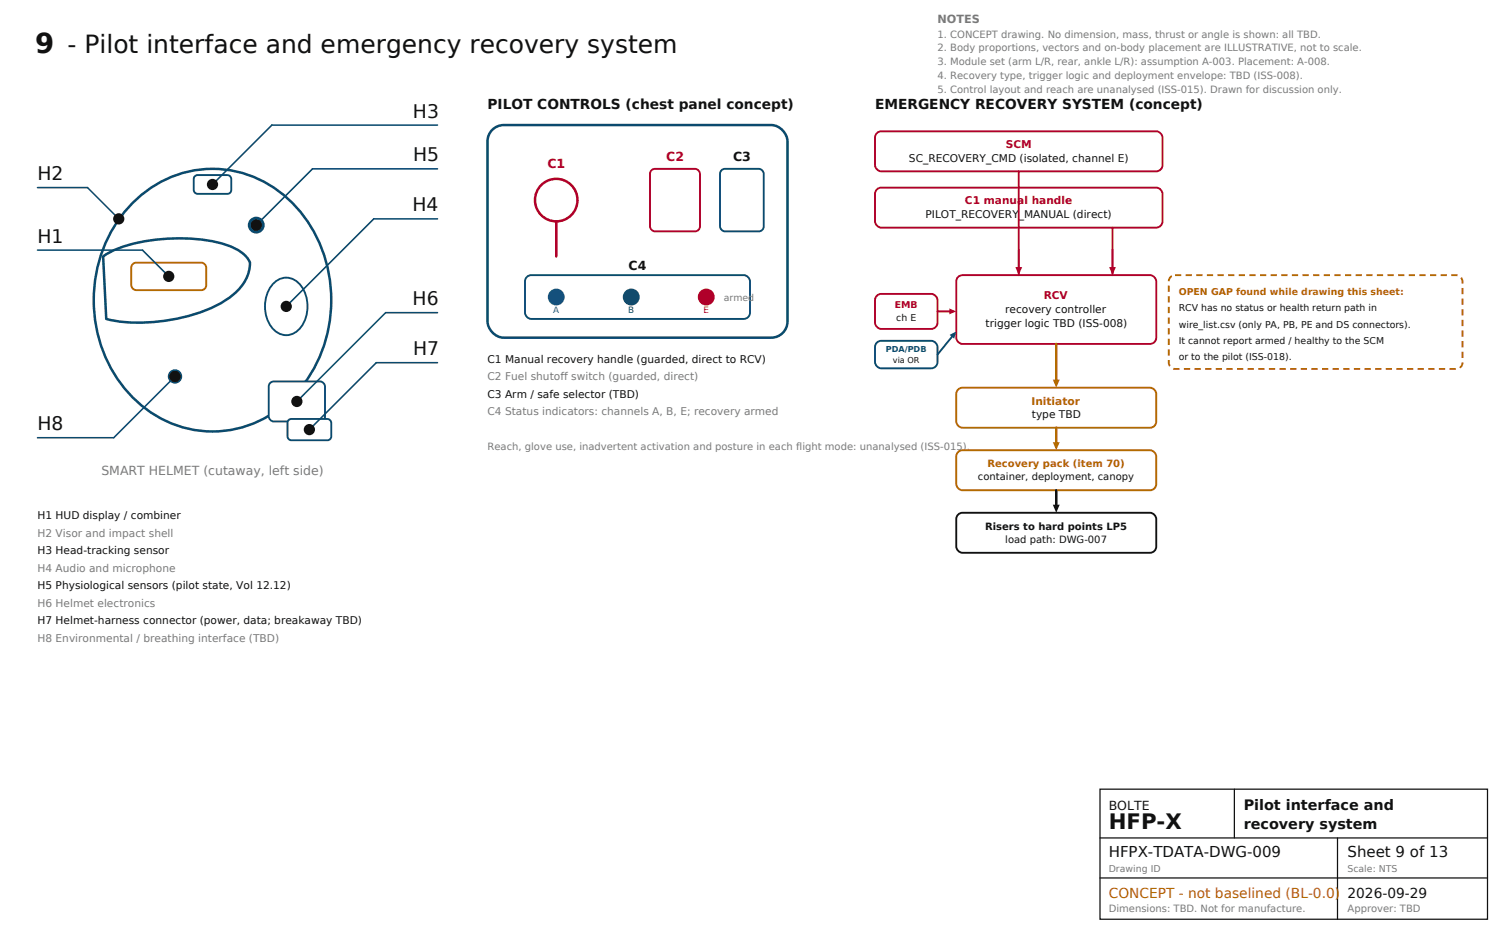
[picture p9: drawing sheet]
<svg xmlns="http://www.w3.org/2000/svg" width="635mm" height="397mm" viewBox="0 0 635 397" stroke-linecap="round" stroke-linejoin="round" font-family="sans-serif">
<defs><g id="words">
<text font-size="11.6" fill="#111" x="14.8" y="22.2">9 - Pilot interface and emergency recovery system</text>
<text font-size="9" fill="#111" x="469.4" y="350.8">HFP-X</text>
<g font-size="7.9" fill="#111">
<text x="174.8" y="49.7">H3</text>
<text x="174.9" y="68.3">H5</text>
<text x="15.9" y="76.2">H2</text>
<text x="174.6" y="89.4">H4</text>
<text x="15.9" y="102.7">H1</text>
<text x="174.7" y="129.1">H6</text>
<text x="174.9" y="150.3">H7</text>
<text x="15.9" y="182">H8</text>
</g>
<g font-size="6.3" fill="#111">
<text x="469.4" y="362.5">HFPX-TDATA-DWG-009</text>
<text x="570.4" y="362.5">Sheet 9 of 13</text>
</g>
<g font-size="6.1" fill="#111">
<text x="526.5" y="342.9">Pilot interface and</text>
<text x="526.5" y="350.8">recovery system</text>
</g>
<g font-size="5.8" fill="#111">
<text x="206.4" y="46.3">PILOT CONTROLS (chest panel concept)</text>
<text x="370.4" y="46.3">EMERGENCY RECOVERY SYSTEM (concept)</text>
<text x="570.4" y="379.9">2026-09-29</text>
</g>
<text font-size="5.8" fill="#b36b00" x="469.4" y="379.9">CONCEPT - not baselined (BL-0.0)</text>
<g font-size="5.3" fill="#b0002a">
<text x="231.7" y="70.9">C1</text>
<text x="282.1" y="68.3">C2</text>
</g>
<g font-size="5.3" fill="#111">
<text x="310.4" y="68.3">C3</text>
<text x="266.1" y="114.3">C4</text>
<text x="469.4" y="342.9">BOLTE</text>
</g>
<text font-size="5.3" fill="#7a7a7a" x="42.9" y="201.1">SMART HELMET (cutaway, left side)</text>
<text font-size="4.8" fill="#7a7a7a" x="396.9" y="9.5">NOTES</text>
<g font-size="4.5" fill="#b0002a">
<text x="425.8" y="62.7">SCM</text>
<text x="408.5" y="86.5">C1 manual handle</text>
<text x="441.8" y="126.7">RCV</text>
</g>
<g font-size="4.5" fill="#111">
<text x="384.8" y="68.5">SC_RECOVERY_CMD (isolated, channel E)</text>
<text x="391.8" y="92.3">PILOT_RECOVERY_MANUAL (direct)</text>
<text x="425.6" y="132.5">recovery controller</text>
<text x="417.2" y="138.4">trigger logic TBD (ISS-008)</text>
<text x="206.4" y="153.5">C1 Manual recovery handle (guarded, direct to RCV)</text>
<text x="206.4" y="168.3">C3 Arm / safe selector (TBD)</text>
<text x="436.8" y="177">type TBD</text>
<text x="15.9" y="219.6">H1 HUD display / combiner</text>
<text x="15.9" y="234.4">H3 Head-tracking sensor</text>
<text x="15.9" y="249.2">H5 Physiological sensors (pilot state, Vol 12.12)</text>
<text x="15.9" y="264.1">H7 Helmet-harness connector (power, data; breakaway TBD)</text>
</g>
<g font-size="4.5" fill="#7a7a7a">
<text x="206.4" y="160.9">C2 Fuel shutoff switch (guarded, direct)</text>
<text x="206.4" y="175.7">C4 Status indicators: channels A, B, E; recovery armed</text>
<text x="15.9" y="227">H2 Visor and impact shell</text>
<text x="15.9" y="241.8">H4 Audio and microphone</text>
<text x="15.9" y="256.6">H6 Helmet electronics</text>
<text x="15.9" y="271.5">H8 Environmental / breathing interface (TBD)</text>
</g>
<text font-size="4.5" fill="#b36b00" x="436.6" y="171.2">Initiator</text>
<g font-size="4.2" fill="#7a7a7a">
<text x="396.9" y="15.9">1. CONCEPT drawing. No dimension, mass, thrust or angle is shown: all TBD.</text>
<text x="396.9" y="21.7">2. Body proportions, vectors and on-body placement are ILLUSTRATIVE, not to scale.</text>
<text x="396.9" y="27.5">3. Module set (arm L/R, rear, ankle L/R): assumption A-003. Placement: A-008.</text>
<text x="396.9" y="33.3">4. Recovery type, trigger logic and deployment envelope: TBD (ISS-008).</text>
<text x="396.9" y="39.2">5. Control layout and reach are unanalysed (ISS-015). Drawn for discussion only.</text>
<text x="206.4" y="190.5">Reach, glove use, inadvertent activation and posture in each flight mode: unanalysed (ISS-015).</text>
<text x="469.4" y="385.8">Dimensions: TBD. Not for manufacture.</text>
<text x="570.4" y="385.8">Approver: TBD</text>
</g>
<text font-size="4.2" fill="#b36b00" x="418" y="197.7">Recovery pack (item 70)</text>
<g font-size="4.2" fill="#111">
<text x="414" y="203.2">container, deployment, canopy</text>
<text x="417" y="224.1">Risers to hard points LP5</text>
<text x="425.6" y="229.7">load path: DWG-007</text>
</g>
<text font-size="4" fill="#b36b00" x="499" y="124.9">OPEN GAP found while drawing this sheet:</text>
<g font-size="4" fill="#7a7a7a">
<text x="306.4" y="127.3">armed</text>
<text x="469.4" y="368.8">Drawing ID</text>
<text x="570.4" y="368.8">Scale: NTS</text>
</g>
<text font-size="4" fill="#b0002a" x="378.8" y="130.5">EMB</text>
<g font-size="4" fill="#111">
<text x="499" y="131.8">RCV has no status or health return path in</text>
<text x="379.4" y="135.8">ch E</text>
<text x="499" y="138.6">wire_list.csv (only PA, PB, PE and DS connectors).</text>
<text x="499" y="145.5">It cannot report armed / healthy to the SCM</text>
<text x="499" y="152.4">or to the pilot (ISS-018).</text>
</g>
<text font-size="3.7" fill="#1b4fb0" x="234.2" y="132.3">A</text>
<text font-size="3.7" fill="#00733a" x="265.9" y="132.3">B</text>
<text font-size="3.7" fill="#b0002a" x="297.7" y="132.3">E</text>
<text font-size="3.4" fill="#0a4a6e" x="375" y="148.8">PDA/PDB</text>
<text font-size="3.4" fill="#111" x="378" y="153.6">via OR</text>
</g></defs>
<path d="M56.8 85.3a47 47 0 0 1 70.9 5 59.5 59.5 0 0 1-7 80.7 46.9 46.9 0 0 1-68.5-7.3 59.7 59.7 0 0 1 4.6-78.4z" fill="#fff" stroke="#0a4a6e" stroke-width="1.1" stroke-linecap="butt"/>
<path d="M43.7 108.5a50.9 50.9 0 0 1 24.6-7.3 66.7 66.7 0 0 1 30 3.4 13.9 13.9 0 0 1 7.5 6.5 18.4 18.4 0 0 1-9.1 15.2 71.3 71.3 0 0 1-37.6 10.2h-3.2a46.8 46.8 0 0 1-10.9-1.6z" fill="#fff" stroke="#0a4a6e" stroke-width="1.1"/>
<path d="M56.2 111.7l1.5-.6 28.1 .1 .9 .6 .6 1.4-.1 8-.9 1.3-1.1 .3-28.1-.1-.9-.6-.6-1.5v-7.4z" fill="#fff" stroke="#b36b00" stroke-width=".79" stroke-linecap="butt"/>
<g fill="#fff" stroke="#0a4a6e" stroke-width=".79" stroke-linecap="butt">
<path d="M82.3 74.7l1.3-.6 13.2 .1 .8 .6 .3 .9-.1 5.2-.6 .8-.9 .3-13.2-.1-.8-.6-.3-.9v-4.7z"/>
<path d="M116 119.7a7.4 7.4 0 0 1 11.9 1.9 14.8 14.8 0 0 1-2.5 18.8 7.7 7.7 0 0 1-11.6-3.8 15.1 15.1 0 0 1 2.2-16.9z"/>
</g>
<circle cx="74.1" cy="159.3" r="2.65" fill="#0a4a6e" stroke="#0a4a6e" stroke-width=".79" stroke-linecap="butt"/>
<g fill="#fff" stroke="#0a4a6e" stroke-width=".79" stroke-linecap="butt">
<path d="M114.4 162l1.5-.6h19.6l1 .3 .8 .8 .3 1v12.7l-.3 1.1-.8 .7-1 .3h-19.6l-1.1-.3-.7-.8-.3-1v-12.7z"/>
<path d="M122 177.9l1.3-.6 15.8 .1 .8 .6 .3 .9-.1 6.3-.5 .8-1 .3-15.8-.1-.8-.7-.3-.8v-5.8z"/>
</g>
<circle cx="108.5" cy="95.3" r="3.2" fill="#0a4a6e" stroke="#0a4a6e" stroke-width=".79" stroke-linecap="butt"/>
<path d="M60.3 105.8l11.1 11.1z" fill="#000" stroke="#0a4a6e" stroke-width=".66"/>
<path d="M15.9 105.8h44.4" fill="none" stroke="#0a4a6e" stroke-width=".66"/>
<circle cx="71.4" cy="116.9" r="2.38" fill="#111"/>
<path d="M37 79.4l13.3 13.2z" fill="#000" stroke="#0a4a6e" stroke-width=".66"/>
<path d="M15.9 79.4h21.1" fill="none" stroke="#0a4a6e" stroke-width=".66"/>
<circle cx="50.3" cy="92.6" r="2.38" fill="#111"/>
<path d="M90 78.1l25.1-25.2z" fill="#000" stroke="#0a4a6e" stroke-width=".66"/>
<path d="M115.1 52.9h70.1" fill="none" stroke="#0a4a6e" stroke-width=".66"/>
<circle cx="90" cy="78.1" r="2.38" fill="#111"/>
<path d="M121.2 129.6l37-37z" fill="#000" stroke="#0a4a6e" stroke-width=".66"/>
<path d="M158.2 92.6h27" fill="none" stroke="#0a4a6e" stroke-width=".66"/>
<circle cx="121.2" cy="129.6" r="2.38" fill="#111"/>
<path d="M108.5 95.2l23.8-23.8z" fill="#000" stroke="#0a4a6e" stroke-width=".66"/>
<path d="M132.3 71.4h52.9" fill="none" stroke="#0a4a6e" stroke-width=".66"/>
<circle cx="108.5" cy="95.3" r="2.38" fill="#111"/>
<path d="M125.7 169.9l37.5-37.6z" fill="#000" stroke="#0a4a6e" stroke-width=".66"/>
<path d="M163.2 132.3h22" fill="none" stroke="#0a4a6e" stroke-width=".66"/>
<circle cx="125.7" cy="169.9" r="2.38" fill="#111"/>
<path d="M131 181.8l28.3-28.3z" fill="#000" stroke="#0a4a6e" stroke-width=".66"/>
<path d="M159.3 153.5h25.9" fill="none" stroke="#0a4a6e" stroke-width=".66"/>
<circle cx="131" cy="181.8" r="2.38" fill="#111"/>
<path d="M74.1 159.3l-25.9 25.9z" fill="#000" stroke="#0a4a6e" stroke-width=".66"/>
<path d="M15.9 185.2h32.3" fill="none" stroke="#0a4a6e" stroke-width=".66"/>
<circle cx="74.1" cy="159.3" r="2.38" fill="#111"/>
<path d="M208.7 54.6l2.6-1.4 2-.3h113.2a7.4 7.4 0 0 1 6.9 6.9v76.2a6.9 6.9 0 0 1-6.9 6.9h-113.2a7.4 7.4 0 0 1-6.9-6.9v-76.2l.6-2.9z" fill="#fff" stroke="#0a4a6e" stroke-width="1.1" stroke-linecap="butt"/>
<circle cx="235.5" cy="84.7" r="9" fill="#fff" stroke="#b0002a" stroke-width="1.1" stroke-linecap="butt"/>
<path d="M235.5 93.7v14.8" fill="none" stroke="#b0002a" stroke-width="1.1"/>
<path d="M275.8 72.1l1.5-.7h16.9l1.5 .7 .6 1.5v22.2l-.6 1.5-1.5 .6h-16.9l-1.5-.7-.6-1.4v-22.2z" fill="#fff" stroke="#b0002a" stroke-width=".79" stroke-linecap="butt"/>
<g fill="#fff" stroke="#0a4a6e" stroke-width=".79" stroke-linecap="butt">
<path d="M305.4 72.1l1.5-.7h14.3l1.1 .4 .7 .8 .3 1v22.2l-.3 1-.7 .8-1.1 .3h-14.3l-1.1-.3-.7-.9-.3-.9v-22.2z"/>
<path d="M222.8 117.4l.9-.7 1.2-.3 90.6 .1 1.4 1 .6 1.6-.1 13.8-.9 1.5-1.6 .5h-90.6l-1.5-1.1-.6-1.5v-13.2z"/>
</g>
<circle cx="235.5" cy="125.7" r="3.2" fill="#1b4fb0" stroke="#1b4fb0" stroke-width=".79" stroke-linecap="butt"/>
<circle cx="267.2" cy="125.7" r="3.2" fill="#00733a" stroke="#00733a" stroke-width=".79" stroke-linecap="butt"/>
<circle cx="299" cy="125.7" r="3.2" fill="#b0002a" stroke="#b0002a" stroke-width=".79" stroke-linecap="butt"/>
<g fill="#fff" stroke="#b0002a" stroke-width=".79" stroke-linecap="butt">
<path d="M371 56.6l.9-.8 1.2-.2h116.4l1.6 .6 1 1.5v12.1l-.6 1.7-.9 .7-1.1 .3h-116.4l-1.7-.7-.7-.9-.3-1.1v-11.6z"/>
<path d="M371 80.4l.9-.8 1.2-.2h116.4l1.6 .6 1 1.5v12.2l-.2 1.1-.8 .9-1.6 .6h-116.4l-1.7-.7-.7-.9-.3-1v-11.7z"/>
<path d="M405.4 117.4l.9-.7 1.2-.3 79.9 .1 1.5 1 .6 1.6-.1 24.4-.9 1.4-1.7 .6-79.9-.1-1.5-1-.6-1.5v-23.8z"/>
</g>
<path d="M431.3 72.5v43.9" fill="none" stroke="#b0002a" stroke-width=".79"/>
<path d="M429.8 113h2.9l-1.4 3.4z" fill="#b0002a"/>
<path d="M471 96.3v20.1" fill="none" stroke="#b0002a" stroke-width=".79"/>
<path d="M469.5 113h2.9l-1.4 3.4z" fill="#b0002a"/>
<path d="M371 125.3l.9-.7 1.2-.2h21.1l1.2 .3 .9 .8 .6 1.5v9.5l-.3 1.2-1.2 1.2-1.2 .3h-21.1l-1.2-.3-.9-.8-.6-1.6v-9.5z" fill="#fff" stroke="#b0002a" stroke-width=".79" stroke-linecap="butt"/>
<path d="M371 145.2l.9-.7 1.2-.3 21.7 .1 1.1 .6 .9 1.4v7.5l-.9 1.5-1.7 .5h-21.7l-1.1-.6-.9-1.5-.1-6.9z" fill="#fff" stroke="#0a4a6e" stroke-width=".79" stroke-linecap="butt"/>
<path d="M396.9 131.8h6" fill="none" stroke="#b0002a" stroke-width=".79"/>
<path d="M401.9 130.5l2.9 1.3-2.9 1.2z" fill="#b0002a"/>
<path d="M403.6 141.7l-6.7 8.3z" fill="#000" stroke="#0a4a6e" stroke-width=".79"/>
<path d="M402 141.7l2.8-1.5-.9 3.1z" fill="#0a4a6e"/>
<path d="M405.4 165l.9-.7 1.2-.3 79.9 .1 1.5 1 .6 1.6-.1 12.2-.9 1.5-1.7 .6-79.9-.1-1.5-1-.6-1.6v-11.6z" fill="#fff" stroke="#b36b00" stroke-width=".79" stroke-linecap="butt"/>
<path d="M447.1 145.5v16.3" fill="none" stroke="#b36b00" stroke-width="1.1"/>
<path d="M445.7 160.6h2.9l-1.5 3.4z" fill="#b36b00"/>
<path d="M405.4 191.5l.9-.7 1.2-.3 79.9 .1 1.5 1 .6 1.5-.1 12.3-.9 1.5-1.7 .5-79.9-.1-1.5-1-.6-1.5v-11.7z" fill="#fff" stroke="#b36b00" stroke-width=".79" stroke-linecap="butt"/>
<path d="M447.1 181v7.3" fill="none" stroke="#b36b00" stroke-width="1.1"/>
<path d="M445.7 187.1h2.9l-1.5 3.4z" fill="#b36b00"/>
<path d="M405.4 217.9l.9-.7 1.2-.2h79.9l1.5 1.1 .6 1.5-.1 12.3-.9 1.4-1.7 .6-79.9-.1-1.5-1-.6-1.6v-11.6z" fill="#fff" stroke="#111" stroke-width=".79" stroke-linecap="butt"/>
<path d="M447.1 207.4v7.3" fill="none" stroke="#111" stroke-width="1.1"/>
<path d="M445.7 213.5h2.9l-1.5 3.5z" fill="#111"/>
<path d="M495.4 117.4l.9-.7 1.1-.3 119.7 .1 1.4 1 .6 1.6v35l-1 1.4-1.6 .6-119.7-.1-1.4-1-.6-1.5v-34.4z" fill="none" stroke="#b36b00" stroke-width=".79" stroke-dasharray="2.6 1.9" stroke-linecap="butt"/>
<path d="M465.7 333.9h164v55h-164zM522.6 333.9v20.6M465.7 354.5h164M566.2 354.5v34.4M465.7 371.5h164" fill="none" stroke="#111" stroke-width=".53"/>
<use href="#words"/>
</svg>
